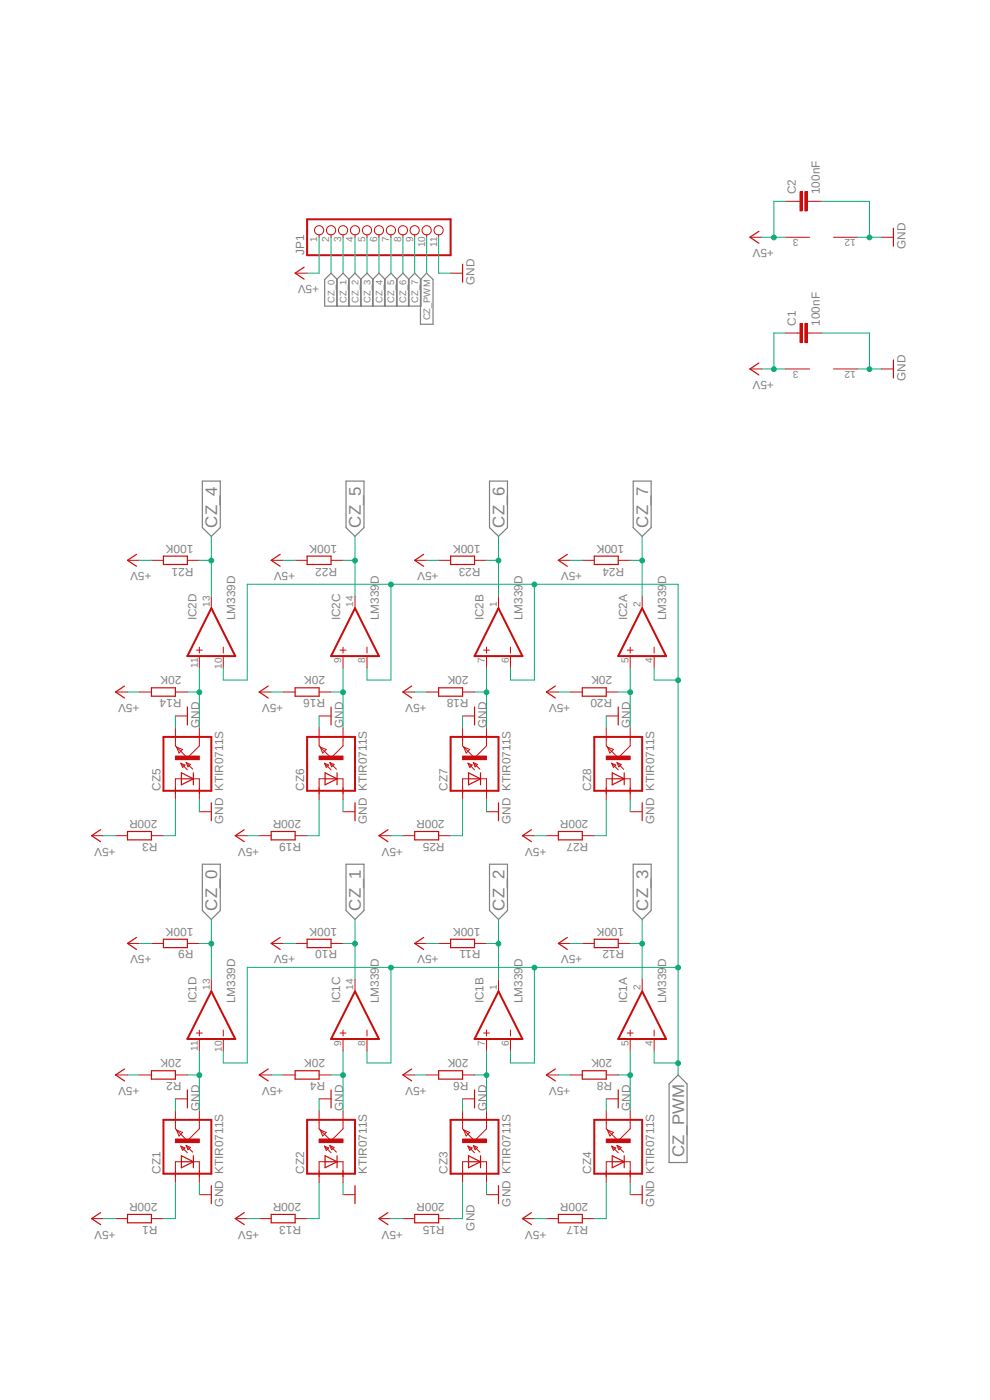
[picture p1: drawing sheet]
<svg xmlns="http://www.w3.org/2000/svg" width="210mm" height="297mm" viewBox="0 0 210 297" stroke-linecap="round" stroke-linejoin="round" font-family="sans-serif">
<defs><g id="words">
<g font-size="3.6" fill="#808080">
<text x="46.1" y="111.9" transform="rotate(-90 46.1 111.9)">CZ_4</text>
<text x="76.6" y="111.9" transform="rotate(-90 76.6 111.9)">CZ_5</text>
<text x="107" y="111.9" transform="rotate(-90 107 111.9)">CZ_6</text>
<text x="137.5" y="111.9" transform="rotate(-90 137.5 111.9)">CZ_7</text>
<text x="46.1" y="193.2" transform="rotate(-90 46.1 193.2)">CZ_0</text>
<text x="76.6" y="193.2" transform="rotate(-90 76.6 193.2)">CZ_1</text>
<text x="107" y="193.2" transform="rotate(-90 107 193.2)">CZ_2</text>
<text x="137.5" y="193.2" transform="rotate(-90 137.5 193.2)">CZ_3</text>
<text x="145.1" y="245.5" transform="rotate(-90 145.1 245.5)">CZ_PWM</text>
</g>
<g font-size="2.5" fill="#808080">
<text x="168.8" y="41.2" transform="rotate(-90 168.8 41.2)">C2</text>
<text x="173.9" y="41.2" transform="rotate(-90 173.9 41.2)">100nF</text>
<text x="164.2" y="52.9" transform="rotate(-180 164.2 52.9)">+5V</text>
<text x="192.1" y="52.9" transform="rotate(-90 192.1 52.9)">GND</text>
<text x="64.5" y="54.1" transform="rotate(-90 64.5 54.1)">JP1</text>
<text x="67.7" y="60.5" transform="rotate(-180 67.7 60.5)">+5V</text>
<text x="100.7" y="60.5" transform="rotate(-90 100.7 60.5)">GND</text>
<text x="168.8" y="69.1" transform="rotate(-90 168.8 69.1)">C1</text>
<text x="173.9" y="69.1" transform="rotate(-90 173.9 69.1)">100nF</text>
<text x="164.2" y="80.8" transform="rotate(-180 164.2 80.8)">+5V</text>
<text x="192.1" y="80.8" transform="rotate(-90 192.1 80.8)">GND</text>
<text x="41" y="115.6" transform="rotate(-180 41 115.6)">100K</text>
<text x="71.5" y="115.6" transform="rotate(-180 71.5 115.6)">100K</text>
<text x="101.9" y="115.6" transform="rotate(-180 101.9 115.6)">100K</text>
<text x="132.4" y="115.6" transform="rotate(-180 132.4 115.6)">100K</text>
<text x="32.1" y="121.4" transform="rotate(-180 32.1 121.4)">+5V</text>
<text x="41" y="120.4" transform="rotate(-180 41 120.4)">R21</text>
<text x="62.6" y="121.4" transform="rotate(-180 62.6 121.4)">+5V</text>
<text x="71.5" y="120.4" transform="rotate(-180 71.5 120.4)">R22</text>
<text x="93" y="121.4" transform="rotate(-180 93 121.4)">+5V</text>
<text x="101.9" y="120.4" transform="rotate(-180 101.9 120.4)">R23</text>
<text x="123.5" y="121.4" transform="rotate(-180 123.5 121.4)">+5V</text>
<text x="132.4" y="120.4" transform="rotate(-180 132.4 120.4)">R24</text>
<text x="41.7" y="131.6" transform="rotate(-90 41.7 131.6)">IC2D</text>
<text x="49.9" y="131.6" transform="rotate(-90 49.9 131.6)">LM339D</text>
<text x="72.1" y="131.6" transform="rotate(-90 72.1 131.6)">IC2C</text>
<text x="80.4" y="131.6" transform="rotate(-90 80.4 131.6)">LM339D</text>
<text x="102.6" y="131.6" transform="rotate(-90 102.6 131.6)">IC2B</text>
<text x="110.8" y="131.6" transform="rotate(-90 110.8 131.6)">LM339D</text>
<text x="133.1" y="131.6" transform="rotate(-90 133.1 131.6)">IC2A</text>
<text x="141.3" y="131.6" transform="rotate(-90 141.3 131.6)">LM339D</text>
<text x="38.5" y="143.5" transform="rotate(-180 38.5 143.5)">20K</text>
<text x="69" y="143.5" transform="rotate(-180 69 143.5)">20K</text>
<text x="99.4" y="143.5" transform="rotate(-180 99.4 143.5)">20K</text>
<text x="129.9" y="143.5" transform="rotate(-180 129.9 143.5)">20K</text>
<text x="29.6" y="149.4" transform="rotate(-180 29.6 149.4)">+5V</text>
<text x="38.5" y="148.3" transform="rotate(-180 38.5 148.3)">R14</text>
<text x="60.1" y="149.4" transform="rotate(-180 60.1 149.4)">+5V</text>
<text x="69" y="148.3" transform="rotate(-180 69 148.3)">R16</text>
<text x="90.5" y="149.4" transform="rotate(-180 90.5 149.4)">+5V</text>
<text x="99.4" y="148.3" transform="rotate(-180 99.4 148.3)">R18</text>
<text x="121" y="149.4" transform="rotate(-180 121 149.4)">+5V</text>
<text x="129.9" y="148.3" transform="rotate(-180 129.9 148.3)">R20</text>
<text x="42.3" y="154.4" transform="rotate(-90 42.3 154.4)">GND</text>
<text x="72.8" y="154.4" transform="rotate(-90 72.8 154.4)">GND</text>
<text x="103.2" y="154.4" transform="rotate(-90 103.2 154.4)">GND</text>
<text x="133.7" y="154.4" transform="rotate(-90 133.7 154.4)">GND</text>
<text x="34" y="167.8" transform="rotate(-90 34 167.8)">CZ5</text>
<text x="64.5" y="167.8" transform="rotate(-90 64.5 167.8)">CZ6</text>
<text x="95" y="167.8" transform="rotate(-90 95 167.8)">CZ7</text>
<text x="125.4" y="167.8" transform="rotate(-90 125.4 167.8)">CZ8</text>
<text x="33.4" y="174" transform="rotate(-180 33.4 174)">200R</text>
<text x="63.9" y="174" transform="rotate(-180 63.9 174)">200R</text>
<text x="94.3" y="174" transform="rotate(-180 94.3 174)">200R</text>
<text x="124.8" y="174" transform="rotate(-180 124.8 174)">200R</text>
<text x="24.5" y="179.8" transform="rotate(-180 24.5 179.8)">+5V</text>
<text x="33.4" y="178.8" transform="rotate(-180 33.4 178.8)">R3</text>
<text x="47.4" y="174.8" transform="rotate(-90 47.4 174.8)">GND KTIR0711S</text>
<text x="55" y="179.8" transform="rotate(-180 55 179.8)">+5V</text>
<text x="63.9" y="178.8" transform="rotate(-180 63.9 178.8)">R19</text>
<text x="77.8" y="174.8" transform="rotate(-90 77.8 174.8)">GND KTIR0711S</text>
<text x="85.5" y="179.8" transform="rotate(-180 85.5 179.8)">+5V</text>
<text x="94.3" y="178.8" transform="rotate(-180 94.3 178.8)">R25</text>
<text x="108.3" y="174.8" transform="rotate(-90 108.3 174.8)">GND KTIR0711S</text>
<text x="115.9" y="179.8" transform="rotate(-180 115.9 179.8)">+5V</text>
<text x="124.8" y="178.8" transform="rotate(-180 124.8 178.8)">R27</text>
<text x="138.8" y="174.8" transform="rotate(-90 138.8 174.8)">GND KTIR0711S</text>
<text x="41" y="196.9" transform="rotate(-180 41 196.9)">100K</text>
<text x="71.5" y="196.9" transform="rotate(-180 71.5 196.9)">100K</text>
<text x="101.9" y="196.9" transform="rotate(-180 101.9 196.9)">100K</text>
<text x="132.4" y="196.9" transform="rotate(-180 132.4 196.9)">100K</text>
<text x="32.1" y="202.7" transform="rotate(-180 32.1 202.7)">+5V</text>
<text x="41" y="201.6" transform="rotate(-180 41 201.6)">R9</text>
<text x="62.6" y="202.7" transform="rotate(-180 62.6 202.7)">+5V</text>
<text x="71.5" y="201.6" transform="rotate(-180 71.5 201.6)">R10</text>
<text x="93" y="202.7" transform="rotate(-180 93 202.7)">+5V</text>
<text x="101.9" y="201.6" transform="rotate(-180 101.9 201.6)">R11</text>
<text x="123.5" y="202.7" transform="rotate(-180 123.5 202.7)">+5V</text>
<text x="132.4" y="201.6" transform="rotate(-180 132.4 201.6)">R12</text>
<text x="41.7" y="212.9" transform="rotate(-90 41.7 212.9)">IC1D</text>
<text x="49.9" y="212.9" transform="rotate(-90 49.9 212.9)">LM339D</text>
<text x="72.1" y="212.9" transform="rotate(-90 72.1 212.9)">IC1C</text>
<text x="80.4" y="212.9" transform="rotate(-90 80.4 212.9)">LM339D</text>
<text x="102.6" y="212.9" transform="rotate(-90 102.6 212.9)">IC1B</text>
<text x="110.8" y="212.9" transform="rotate(-90 110.8 212.9)">LM339D</text>
<text x="133.1" y="212.9" transform="rotate(-90 133.1 212.9)">IC1A</text>
<text x="141.3" y="212.9" transform="rotate(-90 141.3 212.9)">LM339D</text>
<text x="38.5" y="224.7" transform="rotate(-180 38.5 224.7)">20K</text>
<text x="69" y="224.7" transform="rotate(-180 69 224.7)">20K</text>
<text x="99.4" y="224.7" transform="rotate(-180 99.4 224.7)">20K</text>
<text x="129.9" y="224.7" transform="rotate(-180 129.9 224.7)">20K</text>
<text x="29.6" y="230.6" transform="rotate(-180 29.6 230.6)">+5V</text>
<text x="38.5" y="229.6" transform="rotate(-180 38.5 229.6)">R2</text>
<text x="60.1" y="230.6" transform="rotate(-180 60.1 230.6)">+5V</text>
<text x="69" y="229.6" transform="rotate(-180 69 229.6)">R4</text>
<text x="90.5" y="230.6" transform="rotate(-180 90.5 230.6)">+5V</text>
<text x="99.4" y="229.6" transform="rotate(-180 99.4 229.6)">R6</text>
<text x="121" y="230.6" transform="rotate(-180 121 230.6)">+5V</text>
<text x="129.9" y="229.6" transform="rotate(-180 129.9 229.6)">R8</text>
<text x="42.3" y="235.7" transform="rotate(-90 42.3 235.7)">GND</text>
<text x="72.8" y="235.7" transform="rotate(-90 72.8 235.7)">GND</text>
<text x="103.2" y="235.7" transform="rotate(-90 103.2 235.7)">GND</text>
<text x="133.7" y="235.7" transform="rotate(-90 133.7 235.7)">GND</text>
<text x="34" y="249" transform="rotate(-90 34 249)">CZ1</text>
<text x="64.5" y="249" transform="rotate(-90 64.5 249)">CZ2</text>
<text x="77.8" y="249" transform="rotate(-90 77.8 249)">KTIR0711S</text>
<text x="95" y="249" transform="rotate(-90 95 249)">CZ3</text>
<text x="125.4" y="249" transform="rotate(-90 125.4 249)">CZ4</text>
<text x="33.4" y="255.2" transform="rotate(-180 33.4 255.2)">200R</text>
<text x="47.4" y="256" transform="rotate(-90 47.4 256)">GND KTIR0711S</text>
<text x="63.9" y="255.2" transform="rotate(-180 63.9 255.2)">200R</text>
<text x="94.3" y="255.2" transform="rotate(-180 94.3 255.2)">200R</text>
<text x="108.3" y="256" transform="rotate(-90 108.3 256)">GND KTIR0711S</text>
<text x="124.8" y="255.2" transform="rotate(-180 124.8 255.2)">200R</text>
<text x="138.8" y="256" transform="rotate(-90 138.8 256)">GND KTIR0711S</text>
<text x="24.5" y="261.1" transform="rotate(-180 24.5 261.1)">+5V</text>
<text x="33.4" y="260" transform="rotate(-180 33.4 260)">R1</text>
<text x="55" y="261.1" transform="rotate(-180 55 261.1)">+5V</text>
<text x="63.9" y="260" transform="rotate(-180 63.9 260)">R13</text>
<text x="85.5" y="261.1" transform="rotate(-180 85.5 261.1)">+5V</text>
<text x="94.3" y="260" transform="rotate(-180 94.3 260)">R15</text>
<text x="100.7" y="261.1" transform="rotate(-90 100.7 261.1)">GND</text>
<text x="115.9" y="261.1" transform="rotate(-180 115.9 261.1)">+5V</text>
<text x="124.8" y="260" transform="rotate(-180 124.8 260)">R17</text>
</g>
<g font-size="2.1" fill="#808080">
<text x="67.3" y="51.3" transform="rotate(-90 67.3 51.3)">1</text>
<text x="69.8" y="51.3" transform="rotate(-90 69.8 51.3)">2</text>
<text x="72.4" y="51.3" transform="rotate(-90 72.4 51.3)">3</text>
<text x="74.9" y="51.3" transform="rotate(-90 74.9 51.3)">4</text>
<text x="77.5" y="51.3" transform="rotate(-90 77.5 51.3)">5</text>
<text x="80" y="51.3" transform="rotate(-90 80 51.3)">6</text>
<text x="82.5" y="51.3" transform="rotate(-90 82.5 51.3)">7</text>
<text x="85.1" y="51.3" transform="rotate(-90 85.1 51.3)">8</text>
<text x="87.6" y="51.3" transform="rotate(-90 87.6 51.3)">9</text>
<text x="90.2" y="52.5" transform="rotate(-90 90.2 52.5)">10</text>
<text x="92.7" y="52.3" transform="rotate(-90 92.7 52.3)">11</text>
<text x="169.4" y="50.7" transform="rotate(-180 169.4 50.7)">3</text>
<text x="181.6" y="50.7" transform="rotate(-180 181.6 50.7)">12</text>
<text x="169.4" y="78.6" transform="rotate(-180 169.4 78.6)">3</text>
<text x="181.6" y="78.6" transform="rotate(-180 181.6 78.6)">12</text>
<text x="44.5" y="128.7" transform="rotate(-90 44.5 128.7)">13</text>
<text x="74.9" y="128.7" transform="rotate(-90 74.9 128.7)">14</text>
<text x="105.4" y="128.7" transform="rotate(-90 105.4 128.7)">1</text>
<text x="135.9" y="128.7" transform="rotate(-90 135.9 128.7)">2</text>
<text x="42" y="141.8" transform="rotate(-90 42 141.8)">11</text>
<text x="47" y="141.9" transform="rotate(-90 47 141.9)">10</text>
<text x="72.4" y="140.8" transform="rotate(-90 72.4 140.8)">9</text>
<text x="77.5" y="140.8" transform="rotate(-90 77.5 140.8)">8</text>
<text x="102.9" y="140.8" transform="rotate(-90 102.9 140.8)">7</text>
<text x="107.9" y="140.8" transform="rotate(-90 107.9 140.8)">6</text>
<text x="133.3" y="140.8" transform="rotate(-90 133.3 140.8)">5</text>
<text x="138.4" y="140.8" transform="rotate(-90 138.4 140.8)">4</text>
<text x="44.5" y="209.9" transform="rotate(-90 44.5 209.9)">13</text>
<text x="74.9" y="209.9" transform="rotate(-90 74.9 209.9)">14</text>
<text x="105.4" y="209.9" transform="rotate(-90 105.4 209.9)">1</text>
<text x="135.9" y="209.9" transform="rotate(-90 135.9 209.9)">2</text>
<text x="72.4" y="222" transform="rotate(-90 72.4 222)">9</text>
<text x="77.5" y="222" transform="rotate(-90 77.5 222)">8</text>
<text x="102.9" y="222" transform="rotate(-90 102.9 222)">7</text>
<text x="107.9" y="222" transform="rotate(-90 107.9 222)">6</text>
<text x="133.3" y="222" transform="rotate(-90 133.3 222)">5</text>
<text x="138.4" y="222" transform="rotate(-90 138.4 222)">4</text>
<text x="42" y="223" transform="rotate(-90 42 223)">11</text>
<text x="47" y="223.2" transform="rotate(-90 47 223.2)">10</text>
</g>
<g font-size="2" fill="#808080">
<text x="71" y="64.2" transform="rotate(-90 71 64.2)">CZ_0</text>
<text x="73.5" y="64.2" transform="rotate(-90 73.5 64.2)">CZ_1</text>
<text x="76" y="64.2" transform="rotate(-90 76 64.2)">CZ_2</text>
<text x="78.6" y="64.2" transform="rotate(-90 78.6 64.2)">CZ_3</text>
<text x="81.1" y="64.2" transform="rotate(-90 81.1 64.2)">CZ_4</text>
<text x="83.7" y="64.2" transform="rotate(-90 83.7 64.2)">CZ_5</text>
<text x="86.2" y="64.2" transform="rotate(-90 86.2 64.2)">CZ_6</text>
<text x="88.7" y="64.2" transform="rotate(-90 88.7 64.2)">CZ_7</text>
<text x="91.3" y="68" transform="rotate(-90 91.3 68)">CZ_PWM</text>
</g>
</g></defs>
<path d="M17.1 33.4l175.6 230.3M192.7 33.4l-175.6 230.3" fill="none" stroke="#fff" stroke-width=".21"/>
<g fill="none" stroke="#808080" stroke-width=".25">
<path d="M90.5 58l1.4 1.3v9.5h-2.7v-9.5zM71.4 64.9v-5.6l1.4-1.3 1.3 1.3v5.6M71.5 64.9v-5.6l-1.3-1.3-1.3 1.3v5.6h20.4v-5.6l-1.3-1.3-1.3 1.3v5.6M74 64.9v-5.6l1.3-1.3 1.3 1.3v5.6M76.5 64.9v-5.6l1.4-1.3 1.3 1.3v5.6M79 64.9v-5.6l1.4-1.3 1.3 1.3v5.6M81.6 64.9v-5.6l1.3-1.3 1.3 1.3v5.6M84.1 64.9v-5.6l1.4-1.3 1.3 1.3v5.6M42.9 102.1h3.8v9.8l-1.9 1.9-1.9-1.9zM73.4 102.1h3.8v9.8l-1.9 1.9-1.9-1.9zM103.8 102.1h3.9v9.8l-2 1.9-1.9-1.9zM134.3 102.1h3.8v9.8l-1.9 1.9-1.9-1.9z"/>
<path d="M42.9 183.3h3.8v9.9l-1.9 1.9-1.9-1.9zM73.4 183.3h3.8v9.9l-1.9 1.9-1.9-1.9zM103.8 183.3h3.9v9.9l-2 1.9-1.9-1.9zM134.3 183.3h3.8v9.9l-1.9 1.9-1.9-1.9zM143.8 228l2 2v16.6h-3.9v-16.6z"/>
</g>
<path d="M37.2 238.2v1.3l2.6 2.5 2.5-2.5v-1.3M37.5 239.7l1.2 .5-.7 .8zM38.4 243.2l.8 .3-.5 .6zM38.4 243.2l1.4 1.4M38.5 246.5h-1.3v3.1M39.5 243l1.4 1.4M39.5 243l.9 .4-.5 .5zM41 246.5h1.3v3.1" fill="none" stroke="#c90d0c" stroke-width=".21"/>
<path d="M38.5 245.2l2.5 1.3-2.5 1.2zM38.5 246.5h2.5M41 245.2v2.5" fill="none" stroke="#c90d0c" stroke-width=".25"/>
<path d="M34.7 237.6h10.1v11.4h-10.1z" fill="none" stroke="#c90d0c" stroke-width=".42"/>
<path d="M37.2 241.6h5.1v.8h-5.1z" fill-rule="evenodd" fill="#c90d0c"/>
<g fill="none" stroke="#c90d0c" stroke-width=".21">
<path d="M41.7 219.2h1.2M42.3 218.5v1.3M44.8 207.8v2.5M47.4 218.5v1.3M72.1 219.2h1.3M72.8 218.5v1.3M75.3 207.8v2.5M77.9 218.5v1.3M102.6 219.2h1.2M103.2 218.5v1.3M105.7 207.8v2.5M108.3 218.5v1.3"/>
<path d="M133.1 219.2h1.2M133.7 218.5v1.3M136.2 207.8v2.5M138.8 218.5v1.3M24.5 228h2.6M29.6 228h2.5M37.2 235.7v2.5M37.2 233.1h2.6M37.2 228h2.6M42.3 220.4v2.6M42.3 235.7v2.5M47.4 220.4v2.6"/>
<path d="M67.7 238.2v1.3l2.5 2.5 2.6-2.5v-1.3M67.9 239.7l1.3 .5-.7 .8zM72.8 220.4v2.6M77.9 220.4v2.6M103.2 220.4v2.6M108.3 220.4v2.6M133.7 220.4v2.6M138.8 220.4v2.6M37.2 241.6h5.1v.8h-5.1zM37.2 248.4v2.5M42.3 248.4v2.5M42.3 253.4h2.5"/>
<path d="M68.8 243.2l.9 .3-.5 .6zM68.8 243.2l1.4 1.4M69 246.5h-1.3v3.1M70 243l1.4 1.4M70 243l.9 .4-.5 .5zM71.5 246.5h1.3v3.1"/>
</g>
<path d="M44.8 210.3l5.1 10.1h-10.1zM75.3 210.3l5.1 10.1h-10.2zM105.7 210.3l5.1 10.1h-10.1zM136.2 210.3l5.1 10.1h-10.2zM65.2 237.6h10.1v11.4h-10.1z" fill="none" stroke="#c90d0c" stroke-width=".42"/>
<path d="M26.4 226.8l-1.9 1.2 1.9 1.3M32.1 227.2h5.1v1.7h-5.1zM39.8 231.2v3.8M44.8 251.5v3.9M69 245.2l2.5 1.3-2.5 1.2zM69 246.5h2.5M71.5 245.2v2.5" fill="none" stroke="#c90d0c" stroke-width=".25"/>
<path d="M67.7 241.6h5.1v.8h-5.1z" fill-rule="evenodd" fill="#c90d0c"/>
<g fill="none" stroke="#c90d0c" stroke-width=".21">
<path d="M55 228h2.5M60.1 228h2.5M67.7 235.7v2.5M67.7 233.1h2.5M67.7 228h2.5M72.8 235.7v2.5M98.1 238.2v1.3l2.6 2.5 2.5-2.5v-1.3M98.4 239.7l1.3 .5-.8 .8zM67.7 241.6h5.1v.8h-5.1zM67.7 248.4v2.5M72.8 248.4v2.5M72.8 253.4h2.5"/>
<path d="M99.3 243.2l.9 .3-.5 .6zM99.3 243.2l1.4 1.4M99.4 246.5h-1.3v3.1M100.4 243l1.4 1.4M100.4 243l.9 .4-.5 .5zM101.9 246.5h1.3v3.1"/>
</g>
<path d="M56.9 226.8l-1.9 1.2 1.9 1.3M62.6 227.2h5.1v1.7h-5.1zM70.2 231.2v3.8M75.3 251.5v3.9M99.4 245.2l2.5 1.3-2.5 1.2zM99.4 246.5h2.5M101.9 245.2v2.5" fill="none" stroke="#c90d0c" stroke-width=".25"/>
<path d="M95.6 237.6h10.1v11.4h-10.1z" fill="none" stroke="#c90d0c" stroke-width=".42"/>
<path d="M98.1 241.6h5.1v.8h-5.1z" fill-rule="evenodd" fill="#c90d0c"/>
<g fill="none" stroke="#c90d0c" stroke-width=".21">
<path d="M85.5 228h2.5M90.5 228h2.5M98.1 235.7v2.5M98.1 233.1h2.6M98.1 228h2.6M103.2 235.7v2.5M128.6 238.2v1.3l2.5 2.5 2.6-2.5v-1.3M128.9 239.7l1.2 .5-.7 .8zM98.1 241.6h5.1v.8h-5.1zM98.1 248.4v2.5M103.2 248.4v2.5M103.2 253.4h2.5"/>
<path d="M129.8 243.2l.8 .3-.5 .6zM129.8 243.2l1.3 1.4M129.9 246.5h-1.3v3.1M130.9 243l1.4 1.4M130.9 243l.9 .4-.5 .5zM132.4 246.5h1.3v3.1"/>
</g>
<path d="M87.3 226.8l-1.8 1.2 1.8 1.3M93 227.2h5.1v1.7h-5.1zM100.7 231.2v3.8M105.7 251.5v3.9M129.9 245.2l2.5 1.3-2.5 1.2zM129.9 246.5h2.5M132.4 245.2v2.5" fill="none" stroke="#c90d0c" stroke-width=".25"/>
<path d="M126.1 237.6h10.1v11.4h-10.1z" fill="none" stroke="#c90d0c" stroke-width=".42"/>
<path d="M128.6 241.6h5.1v.8h-5.1z" fill-rule="evenodd" fill="#c90d0c"/>
<g fill="none" stroke="#c90d0c" stroke-width=".21">
<path d="M37.2 157v1.2l2.6 2.6 2.5-2.6v-1.2M37.5 158.5l1.2 .5-.7 .8zM38.4 161.9l.8 .4-.5 .5zM38.4 161.9l1.4 1.4M38.5 165.2h-1.3v3.2M39.5 161.8l1.4 1.4M39.5 161.8l.9 .4-.5 .5zM41 165.2h1.3v3.2M27.1 200.2h2.5M32.1 200.2h2.6M39.8 200.2h2.5M57.5 200.2h2.6"/>
<path d="M62.6 200.2h2.6M70.2 200.2h2.6M88 200.2h2.5M93 200.2h2.6M100.7 200.2h2.5M118.4 200.2h2.6M123.5 200.2h2.6M131.1 200.2h2.6M115.9 228h2.5M121 228h2.5M128.6 235.7v2.5M128.6 233.1h2.5"/>
<path d="M128.6 228h2.5M133.7 235.7v2.5M128.6 241.6h5.1v.8h-5.1zM128.6 248.4v2.5M133.7 248.4v2.5M133.7 253.4h2.5"/>
</g>
<g fill="none" stroke="#c90d0c" stroke-width=".25">
<path d="M38.5 164l2.5 1.2-2.5 1.3zM38.5 165.2h2.5M41 164v2.5M29 198.9l-1.9 1.3 1.9 1.2M34.7 199.3h5.1v1.7h-5.1zM59.4 198.9l-1.9 1.3 1.9 1.2M65.2 199.3h5v1.7h-5zM89.9 198.9l-1.9 1.3 1.9 1.2M95.6 199.3h5.1v1.7h-5.1zM120.4 198.9l-2 1.3 2 1.2M126.1 199.3h5v1.7h-5zM117.8 226.8l-1.9 1.2 1.9 1.3"/>
<path d="M123.5 227.2h5.1v1.7h-5.1zM131.1 231.2v3.8M136.2 251.5v3.9"/>
</g>
<path d="M34.7 156.3h10.1v11.5h-10.1z" fill="none" stroke="#c90d0c" stroke-width=".42"/>
<path d="M37.2 160.4h5.1v.8h-5.1z" fill-rule="evenodd" fill="#c90d0c"/>
<g fill="none" stroke="#c90d0c" stroke-width=".21">
<path d="M41.7 137.9h1.2M42.3 137.3v1.3M42.3 139.2v2.5M44.8 126.5v2.5M47.4 137.3v1.3M47.4 139.2v2.5M72.1 137.9h1.3M72.8 137.3v1.3M72.8 139.2v2.5M75.3 126.5v2.5M77.9 137.3v1.3M77.9 139.2v2.5"/>
<path d="M102.6 137.9h1.2M103.2 137.3v1.3M103.2 139.2v2.5M105.7 126.5v2.5M108.3 137.3v1.3M108.3 139.2v2.5M133.1 137.9h1.2M133.7 137.3v1.3M133.7 139.2v2.5M136.2 126.5v2.5M138.8 137.3v1.3M138.8 139.2v2.5"/>
<path d="M24.5 146.8h2.6M29.6 146.8h2.5M37.2 154.4v2.6M37.2 151.9h2.6M37.2 146.8h2.6M42.3 154.4v2.6M67.7 157v1.2l2.5 2.6 2.6-2.6v-1.2M67.9 158.5l1.3 .5-.7 .8zM37.2 160.4h5.1v.8h-5.1zM37.2 167.1v2.6M42.3 167.1v2.6M42.3 172.2h2.5"/>
<path d="M68.8 161.9l.9 .4-.5 .5zM68.8 161.9l1.4 1.4M69 165.2h-1.3v3.2M70 161.8l1.4 1.4M70 161.8l.9 .4-.5 .5zM71.5 165.2h1.3v3.2"/>
</g>
<path d="M44.8 129l5.1 10.2h-10.1zM75.3 129l5.1 10.2h-10.2zM105.7 129l5.1 10.2h-10.1zM136.2 129l5.1 10.2h-10.2zM65.2 156.3h10.1v11.5h-10.1z" fill="none" stroke="#c90d0c" stroke-width=".42"/>
<path d="M26.4 145.5l-1.9 1.3 1.9 1.3M32.1 145.9h5.1v1.8h-5.1zM39.8 150v3.8M44.8 170.3v3.8M69 164l2.5 1.2-2.5 1.3zM69 165.2h2.5M71.5 164v2.5" fill="none" stroke="#c90d0c" stroke-width=".25"/>
<path d="M67.7 160.4h5.1v.8h-5.1z" fill-rule="evenodd" fill="#c90d0c"/>
<g fill="none" stroke="#c90d0c" stroke-width=".21">
<path d="M55 146.8h2.5M60.1 146.8h2.5M67.7 154.4v2.6M67.7 151.9h2.5M67.7 146.8h2.5M72.8 154.4v2.6M98.1 157v1.2l2.6 2.6 2.5-2.6v-1.2M98.4 158.5l1.3 .5-.8 .8zM67.7 160.4h5.1v.8h-5.1zM67.7 167.1v2.6M72.8 167.1v2.6M72.8 172.2h2.5"/>
<path d="M99.3 161.9l.9 .4-.5 .5zM99.3 161.9l1.4 1.4M99.4 165.2h-1.3v3.2M100.4 161.8l1.4 1.4M100.4 161.8l.9 .4-.5 .5zM101.9 165.2h1.3v3.2"/>
</g>
<path d="M56.9 145.5l-1.9 1.3 1.9 1.3M62.6 145.9h5.1v1.8h-5.1zM70.2 150v3.8M75.3 170.3v3.8M99.4 164l2.5 1.2-2.5 1.3zM99.4 165.2h2.5M101.9 164v2.5" fill="none" stroke="#c90d0c" stroke-width=".25"/>
<path d="M95.6 156.3h10.1v11.5h-10.1z" fill="none" stroke="#c90d0c" stroke-width=".42"/>
<path d="M98.1 160.4h5.1v.8h-5.1z" fill-rule="evenodd" fill="#c90d0c"/>
<g fill="none" stroke="#c90d0c" stroke-width=".21">
<path d="M85.5 146.8h2.5M90.5 146.8h2.5M98.1 154.4v2.6M98.1 151.9h2.6M98.1 146.8h2.6M103.2 154.4v2.6M128.6 157v1.2l.3 .3M128.9 158.5l1.2 .5-.7 .8zM133.7 157v1.2l-2.6 2.6-2.2-2.3M98.1 160.4h5.1v.8h-5.1zM98.1 167.1v2.6M103.2 167.1v2.6"/>
<path d="M103.2 172.2h2.5M129.8 161.9l.8 .4-.5 .5zM129.8 161.9l1.3 1.4M129.9 165.2h-1.3v3.2M130.9 161.8l1.4 1.4M130.9 161.8l.9 .4-.5 .5zM132.4 165.2h1.3v3.2"/>
</g>
<path d="M87.3 145.5l-1.8 1.3 1.8 1.3M93 145.9h5.1v1.8h-5.1zM100.7 150v3.8M105.7 170.3v3.8M129.9 164l2.5 1.2-2.5 1.3zM129.9 165.2h2.5M132.4 164v2.5" fill="none" stroke="#c90d0c" stroke-width=".25"/>
<path d="M126.1 156.3h10.1v11.5h-10.1z" fill="none" stroke="#c90d0c" stroke-width=".42"/>
<path d="M128.6 160.4h5.1v.8h-5.1z" fill-rule="evenodd" fill="#c90d0c"/>
<g fill="none" stroke="#c90d0c" stroke-width=".21">
<path d="M169.2 70.7h.5M171.2 70.7h.5M27.1 118.9h2.5M32.1 118.9h2.6M39.8 118.9h2.5M57.5 118.9h2.6M62.6 118.9h2.6M70.2 118.9h2.6M88 118.9h2.5M93 118.9h2.6M100.7 118.9h2.5M118.4 118.9h2.6"/>
<path d="M123.5 118.9h2.6M131.1 118.9h2.6M115.9 146.8h2.5M121 146.8h2.5M128.6 154.4v2.6M128.6 151.9h2.5M128.6 146.8h2.5M133.7 154.4v2.6M128.6 160.4h5.1v.8h-5.1zM128.6 167.1v2.6M133.7 167.1v2.6M133.7 172.2h2.5"/>
</g>
<path d="M29 117.6l-1.9 1.3 1.9 1.2M34.7 118h5.1v1.8h-5.1zM59.4 117.6l-1.9 1.3 1.9 1.2M65.2 118h5v1.8h-5zM89.9 117.6l-1.9 1.3 1.9 1.2M95.6 118h5.1v1.8h-5.1zM120.4 117.6l-2 1.3 2 1.2M126.1 118h5v1.8h-5zM117.8 145.5l-1.9 1.3 1.9 1.3M123.5 145.9h5.1v1.8h-5.1zM131.1 150v3.8M136.2 170.3v3.8" fill="none" stroke="#c90d0c" stroke-width=".25"/>
<path d="M170.7 68.6h.5v4.1h-.5z" fill-rule="evenodd" fill="#c90d0c"/>
<path d="M170.7 68.6h.5v4.1h-.5z" fill="none" stroke="#c90d0c" stroke-width=".21"/>
<path d="M169.7 68.6h.5v4.1h-.5z" fill-rule="evenodd" fill="#c90d0c"/>
<path d="M166.7 50.3h5M169.2 42.7h.5M171.2 42.7h.5M176.8 50.3h5.1M159.1 78.3h2.5M166.7 70.7h2.5M166.7 78.3h5M169.7 68.6h.5v4.1h-.5zM171.7 70.7h2.6M176.8 78.3h5.1M187 78.3h2.5" fill="none" stroke="#c90d0c" stroke-width=".21"/>
<path d="M161 77l-1.9 1.3 1.9 1.2M189.5 76.4v3.8" fill="none" stroke="#c90d0c" stroke-width=".25"/>
<path d="M170.7 40.7h.5v4h-.5z" fill-rule="evenodd" fill="#c90d0c"/>
<path d="M170.7 40.7h.5v4h-.5z" fill="none" stroke="#c90d0c" stroke-width=".21"/>
<path d="M169.7 40.7h.5v4h-.5z" fill-rule="evenodd" fill="#c90d0c"/>
<g fill="none" stroke="#c90d0c" stroke-width=".21">
<path d="M62.6 58h2.6M67.7 49.8v.5M70.2 49.8v.5M72.8 49.8v.5M75.3 49.8v.5M77.9 49.8v.5M80.4 49.8v.5M82.9 49.8v.5M85.5 49.8v.5M88 49.8v.5M90.5 49.8v.5M93 49.8v.5"/>
<path d="M95.6 58h2.5M159.1 50.3h2.5M166.7 42.7h2.5M169.7 40.7h.5v4h-.5zM171.7 42.7h2.6M187 50.3h2.5M19.4 177.3h2.6M24.5 177.3h2.6M32.1 177.3h2.6M49.9 177.3h2.6M55 177.3h2.5M62.6 177.3h2.6"/>
<path d="M80.4 177.3h2.5M85.5 177.3h2.5M93 177.3h2.6M110.8 177.3h2.6M115.9 177.3h2.5M123.5 177.3h2.6M19.4 258.5h2.6M24.5 258.5h2.6M32.1 258.5h2.6M49.9 258.5h2.6M55 258.5h2.5M62.6 258.5h2.6"/>
<path d="M80.4 258.5h2.5M85.5 258.5h2.5M93 258.5h2.6M110.8 258.5h2.6M115.9 258.5h2.5M123.5 258.5h2.6"/>
<circle cx="67.7" cy="48.9" r=".98"/>
<circle cx="70.2" cy="48.9" r=".98"/>
<circle cx="72.8" cy="48.9" r=".98"/>
<circle cx="75.3" cy="48.9" r=".98"/>
<circle cx="77.8" cy="48.9" r=".98"/>
<circle cx="80.4" cy="48.9" r=".98"/>
<circle cx="82.9" cy="48.9" r=".98"/>
<circle cx="85.5" cy="48.9" r=".98"/>
<circle cx="88" cy="48.9" r=".98"/>
<circle cx="90.5" cy="48.9" r=".98"/>
<circle cx="93" cy="48.9" r=".98"/>
</g>
<g fill="none" stroke="#c90d0c" stroke-width=".25">
<path d="M64.5 56.7l-1.9 1.3 1.9 1.2M98.1 56v3.9M161 49.1l-1.9 1.2 1.9 1.3M189.5 48.4v3.8M21.3 176l-1.9 1.3 1.9 1.3M27.1 176.4h5v1.8h-5zM51.8 176l-1.9 1.3 1.9 1.3M57.5 176.4h5.1v1.8h-5.1zM82.3 176l-1.9 1.3 1.9 1.3M88 176.4h5v1.8h-5zM112.7 176l-1.9 1.3 1.9 1.3M118.4 176.4h5.1v1.8h-5.1z"/>
<path d="M21.3 257.3l-1.9 1.2 1.9 1.3M27.1 257.6h5v1.8h-5zM51.8 257.3l-1.9 1.2 1.9 1.3M57.5 257.6h5.1v1.8h-5.1zM82.3 257.3l-1.9 1.2 1.9 1.3M88 257.6h5v1.8h-5zM112.7 257.3l-1.9 1.2 1.9 1.3M118.4 257.6h5.1v1.8h-5.1z"/>
</g>
<path d="M65.2 46.5h30.4v7.6h-30.4z" fill="none" stroke="#c90d0c" stroke-width=".42"/>
<path d="M39.8 228h2.5M42.3 223v12.7" fill="none" stroke="#0dab76" stroke-width=".21"/>
<circle cx="42.3" cy="228.1" r=".51" fill="#0dab76"/>
<g fill="none" stroke="#0dab76" stroke-width=".21">
<path d="M174.3 70.7h10.1v7.6M181.9 78.3h5.1M37.2 151.9v2.5M67.7 151.9v2.5M98.1 151.9v2.5M128.6 151.9v2.5M42.3 169.7v2.5M72.8 169.7v2.5M103.2 169.7v2.5M133.7 169.7v2.5M37.2 233.1v2.6M67.7 233.1v2.6"/>
<path d="M98.1 233.1v2.6M128.6 233.1v2.6M42.3 250.9v2.5M72.8 250.9v2.5M103.2 250.9v2.5M133.7 250.9v2.5"/>
<circle cx="42.3" cy="228.1" r=".51"/>
</g>
<circle cx="184.4" cy="78.3" r=".51" fill="#0dab76"/>
<g fill="none" stroke="#0dab76" stroke-width=".21">
<path d="M174.3 42.7h10.1v7.6M181.9 50.3h5.1"/>
<circle cx="184.4" cy="78.3" r=".51"/>
</g>
<circle cx="184.4" cy="50.4" r=".51" fill="#0dab76"/>
<g fill="none" stroke="#0dab76" stroke-width=".21">
<path d="M93 50.3v7.7h2.6M161.6 78.3h5.1M166.7 70.7h-2.5v7.6M29.6 118.9h2.5M60.1 118.9h2.5M90.5 118.9h2.5M121 118.9h2.5M27.1 146.8h2.5M57.5 146.8h2.6M88 146.8h2.5M118.4 146.8h2.6M29.6 200.2h2.5"/>
<path d="M60.1 200.2h2.5M90.5 200.2h2.5M121 200.2h2.5M27.1 228h2.5M57.5 228h2.6M88 228h2.5M118.4 228h2.6"/>
<circle cx="184.4" cy="50.4" r=".51"/>
</g>
<circle cx="164.2" cy="78.3" r=".51" fill="#0dab76"/>
<g fill="none" stroke="#0dab76" stroke-width=".21">
<path d="M161.6 50.3h5.1M164.2 42.7v7.6"/>
<circle cx="164.2" cy="78.3" r=".51"/>
</g>
<circle cx="164.2" cy="50.4" r=".51" fill="#0dab76"/>
<g fill="none" stroke="#0dab76" stroke-width=".21">
<path d="M67.7 50.3v7.7h-2.5M164.2 42.7h2.5M22 177.3h2.5M52.5 177.3h2.5M82.9 177.3h2.6M113.4 177.3h2.5M70.2 228h2.6M72.8 223v12.7M22 258.5h2.5M52.5 258.5h2.5M82.9 258.5h2.6M98.1 250.9v7.6h-2.5"/>
<path d="M113.4 258.5h2.5"/>
<circle cx="164.2" cy="50.4" r=".51"/>
</g>
<circle cx="72.8" cy="228.1" r=".51" fill="#0dab76"/>
<g fill="none" stroke="#0dab76" stroke-width=".21">
<path d="M100.7 228h2.5M103.2 223v12.7"/>
<circle cx="72.8" cy="228.1" r=".51"/>
</g>
<circle cx="103.2" cy="228.1" r=".51" fill="#0dab76"/>
<g fill="none" stroke="#0dab76" stroke-width=".21">
<path d="M131.1 228h2.6M133.7 223v12.7"/>
<circle cx="103.2" cy="228.1" r=".51"/>
</g>
<circle cx="133.7" cy="228.1" r=".51" fill="#0dab76"/>
<g fill="none" stroke="#0dab76" stroke-width=".21">
<path d="M113.4 205.2v20.3h-5.1M47.4 225.5h5.1v-20.3h91.3v20.3h-5M77.9 225.5h5"/>
<circle cx="133.7" cy="228.1" r=".51"/>
</g>
<circle cx="113.4" cy="205.3" r=".51" fill="#0dab76"/>
<g fill="none" stroke="#0dab76" stroke-width=".21">
<path d="M82.9 205.2v20.3"/>
<circle cx="113.4" cy="205.3" r=".51"/>
</g>
<circle cx="82.9" cy="205.3" r=".51" fill="#0dab76"/>
<g fill="none" stroke="#0dab76" stroke-width=".21">
<path d="M113.4 124v20.3h-5.1M47.4 144.3h5.1v-20.3h91.3v20.3h-5M77.9 144.3h5"/>
<circle cx="82.9" cy="205.3" r=".51"/>
</g>
<circle cx="113.4" cy="124" r=".51" fill="#0dab76"/>
<g fill="none" stroke="#0dab76" stroke-width=".21">
<path d="M82.9 124v20.3"/>
<circle cx="113.4" cy="124" r=".51"/>
</g>
<circle cx="82.9" cy="124" r=".51" fill="#0dab76"/>
<g fill="none" stroke="#0dab76" stroke-width=".21">
<path d="M143.8 144.3v60.9"/>
<circle cx="82.9" cy="124" r=".51"/>
</g>
<circle cx="143.8" cy="205.3" r=".51" fill="#0dab76"/>
<circle cx="143.8" cy="205.3" r=".51" fill="none" stroke="#0dab76" stroke-width=".21"/>
<circle cx="143.8" cy="144.3" r=".51" fill="#0dab76"/>
<g fill="none" stroke="#0dab76" stroke-width=".21">
<path d="M143.8 225.5v2.5"/>
<circle cx="143.8" cy="144.3" r=".51"/>
</g>
<circle cx="143.8" cy="225.6" r=".51" fill="#0dab76"/>
<g fill="none" stroke="#0dab76" stroke-width=".21">
<path d="M90.5 50.3v7.7M47.4 141.7v2.6M77.9 141.7v2.6M108.3 141.7v2.6M138.8 141.7v2.6M44.8 195.1v12.7M42.3 200.2h2.5M47.4 223v2.5M77.9 223v2.5M108.3 223v2.5M138.8 223v2.5"/>
<circle cx="143.8" cy="225.6" r=".51"/>
</g>
<circle cx="44.8" cy="200.2" r=".51" fill="#0dab76"/>
<g fill="none" stroke="#0dab76" stroke-width=".21">
<path d="M70.2 50.3v7.7M75.3 195.1v12.7M72.8 200.2h2.5"/>
<circle cx="44.8" cy="200.2" r=".51"/>
</g>
<circle cx="75.3" cy="200.2" r=".51" fill="#0dab76"/>
<g fill="none" stroke="#0dab76" stroke-width=".21">
<path d="M72.8 50.3v7.7M105.7 195.1v12.7M103.2 200.2h2.5"/>
<circle cx="75.3" cy="200.2" r=".51"/>
</g>
<circle cx="105.7" cy="200.2" r=".51" fill="#0dab76"/>
<g fill="none" stroke="#0dab76" stroke-width=".21">
<path d="M75.3 50.3v7.7M136.2 195.1v12.7M133.7 200.2h2.5"/>
<circle cx="105.7" cy="200.2" r=".51"/>
</g>
<circle cx="136.2" cy="200.2" r=".51" fill="#0dab76"/>
<g fill="none" stroke="#0dab76" stroke-width=".21">
<path d="M77.9 50.3v7.7M39.8 146.8h2.5M42.3 141.7v12.7"/>
<circle cx="136.2" cy="200.2" r=".51"/>
</g>
<circle cx="42.3" cy="146.9" r=".51" fill="#0dab76"/>
<g fill="none" stroke="#0dab76" stroke-width=".21">
<path d="M70.2 146.8h2.6M72.8 141.7v12.7M98.1 169.7v7.6h-2.5"/>
<circle cx="42.3" cy="146.9" r=".51"/>
</g>
<circle cx="72.8" cy="146.9" r=".51" fill="#0dab76"/>
<g fill="none" stroke="#0dab76" stroke-width=".21">
<path d="M100.7 146.8h2.5M103.2 141.7v12.7"/>
<circle cx="72.8" cy="146.9" r=".51"/>
</g>
<circle cx="103.2" cy="146.9" r=".51" fill="#0dab76"/>
<g fill="none" stroke="#0dab76" stroke-width=".21">
<path d="M131.1 146.8h2.6M133.7 141.7v12.7"/>
<circle cx="103.2" cy="146.9" r=".51"/>
</g>
<circle cx="133.7" cy="146.9" r=".51" fill="#0dab76"/>
<g fill="none" stroke="#0dab76" stroke-width=".21">
<path d="M42.3 118.9h2.5M44.8 113.8v12.7"/>
<circle cx="133.7" cy="146.9" r=".51"/>
</g>
<circle cx="44.8" cy="118.9" r=".51" fill="#0dab76"/>
<g fill="none" stroke="#0dab76" stroke-width=".21">
<path d="M80.4 50.3v7.7M72.8 118.9h2.5M75.3 113.8v12.7"/>
<circle cx="44.8" cy="118.9" r=".51"/>
</g>
<circle cx="75.3" cy="118.9" r=".51" fill="#0dab76"/>
<g fill="none" stroke="#0dab76" stroke-width=".21">
<path d="M82.9 50.3v7.7M103.2 118.9h2.5M105.7 113.8v12.7"/>
<circle cx="75.3" cy="118.9" r=".51"/>
</g>
<circle cx="105.7" cy="118.9" r=".51" fill="#0dab76"/>
<g fill="none" stroke="#0dab76" stroke-width=".21">
<path d="M85.5 50.3v7.7M133.7 118.9h2.5M136.2 113.8v12.7"/>
<circle cx="105.7" cy="118.9" r=".51"/>
</g>
<circle cx="136.2" cy="118.9" r=".51" fill="#0dab76"/>
<g fill="none" stroke="#0dab76" stroke-width=".21">
<path d="M88 50.3v7.7M37.2 169.7v7.6h-2.5M67.7 169.7v7.6h-2.5M128.6 169.7v7.6h-2.5M37.2 250.9v7.6h-2.5M67.7 250.9v7.6h-2.5M128.6 250.9v7.6h-2.5"/>
<circle cx="136.2" cy="118.9" r=".51"/>
</g>
<use href="#words"/>
</svg>
